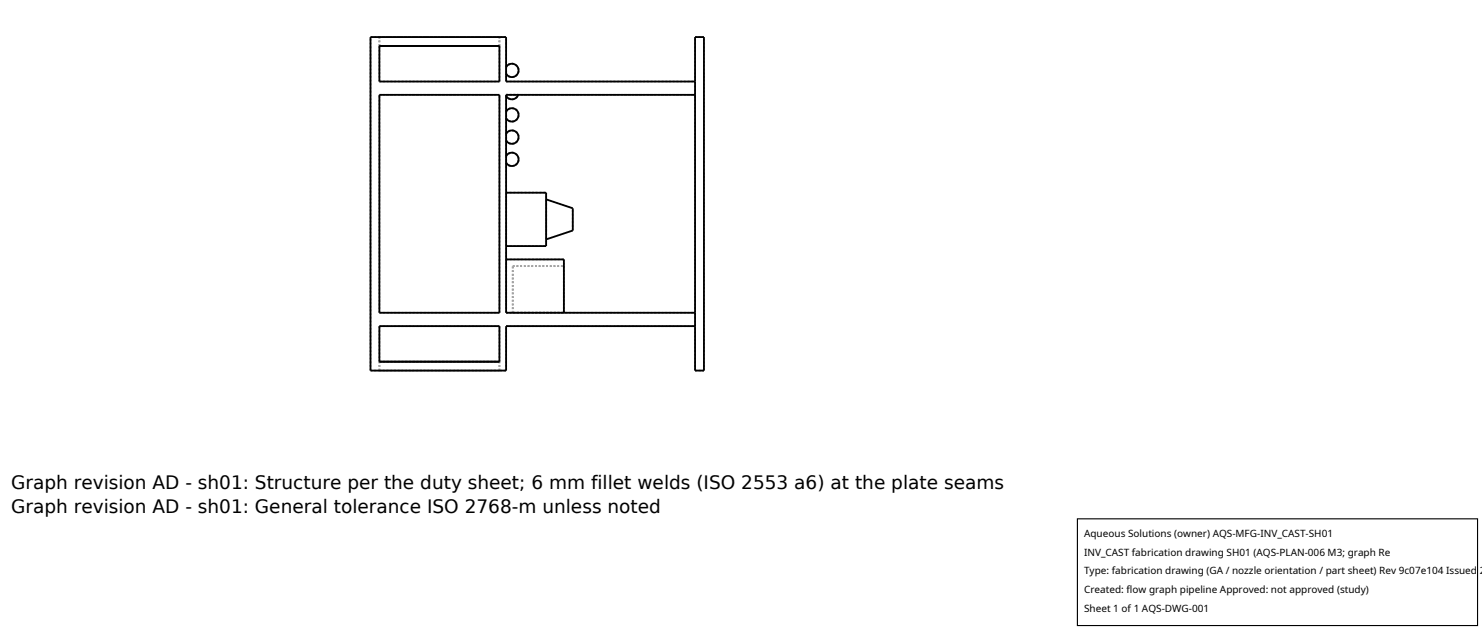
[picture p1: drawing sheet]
<svg xmlns="http://www.w3.org/2000/svg" width="212mm" height="90mm" viewBox="0 0 212 90" stroke-linecap="round" stroke-linejoin="round" font-family="sans-serif">
<defs><g id="words">
<g font-size="2.6">
<text x="1.6" y="69.8">Graph revision AD - sh01: Structure per the duty sheet; 6 mm fillet welds (ISO 2553 a6) at the plate seams</text>
<text x="1.6" y="73.3">Graph revision AD - sh01: General tolerance ISO 2768-m unless noted</text>
</g>
<g font-size="1.4">
<text x="154.8" y="76.6">Aqueous Solutions (owner) AQS-MFG-INV_CAST-SH01</text>
<text x="154.8" y="79.3">INV_CAST fabrication drawing SH01 (AQS-PLAN-006 M3; graph Re</text>
<text x="154.8" y="82">Type: fabrication drawing (GA / nozzle orientation / part sheet) Rev 9c07e104 Issued 2</text>
<text x="154.8" y="84.7">Created: flow graph pipeline Approved: not approved (study)</text>
<text x="154.8" y="87.4">Sheet 1 of 1 AQS-DWG-001</text>
</g>
</g></defs>
<g fill="none" stroke="#a0a0a0" stroke-width=".26" stroke-dasharray=".3 .3" stroke-linecap="butt">
<path d="M52.9 5.3h19.4M54.2 5.3h17.1M54.2 6.6v-1.3M54.2 11.6v-5M54.2 11.6h17.1M54.2 6.6h17.1M54.2 13.5h17.1M71.3 6.6v-1.3M71.3 11.6v-5M72.3 11.6h27M72.3 11.6v-6.3M72.3 9.6v.9"/>
<path d="M72.3 10.5l.5 .4 .6 .1 .5-.4 .2-.5-.2-.6-.5-.4-.6 .1-.5 .4M72.3 13.5h27M72.3 13.5h1.7M72.3 13.5v.2M72.3 13.7l.4 .4 .5 .1 .5-.2 .3-.5M72.3 19.1v1M72.3 15.9v1M72.3 16.9l.5 .4h.6l.5-.3 .2-.6-.2-.6-.5-.3h-.6l-.5 .4M99.3 5.3h1.2M99.3 11.6v-6.3M99.3 13.5v-1.9M72.3 35.1v-7.6"/>
<path d="M72.3 22.3v.9M72.3 20.1l.5 .4h.6l.5-.4 .2-.5-.2-.6-.5-.3h-.6l-.5 .4M72.3 23.2l.5 .4 .6 .1 .5-.4 .2-.5-.2-.6-.5-.4-.6 .1-.5 .4M72.3 27.5h5.7M72.3 35.1h5.7M72.3 37h8.2M73.2 38h7.3M78 35.1v-7.6M78 28.5v5.7M78 34.2v-5.7M80.5 38v6.7M81.8 32.9v-3.2"/>
<path d="M52.9 52.9h19.4M52.9 52.9v-47.6M54.2 52.9h17.1M54.2 52.9v-1.3M54.2 51.6v-5M54.2 51.6h17.1M54.2 46.6h17.1M54.2 44.7h17.1M54.2 44.7v-31.2M71.3 52.9v-1.3M71.3 51.6v-5M71.3 44.7v-31.2"/>
<path d="M72.3 52.9v-6.3M72.3 46.6h27M72.3 44.7v-31.2M72.3 44.7v-7.7M72.3 44.7h8.2M72.3 44.7h27M73.2 44.7h7.3M73.2 44.7v-6.7M80.5 44.7v-7.7M99.3 52.9v-6.3M99.3 52.9h1.2M99.3 44.7v-31.2"/>
<path d="M99.3 46.6v-1.9M100.5 52.9v-47.6"/>
</g>
<g fill="none" stroke="#000" stroke-width=".26">
<path d="M54.2 6.6h17.1v5h-17.1zM54.2 13.5h17.1v31.2h-17.1zM72.3 9.6l.5-.4 .6-.1 .5 .4 .2 .5-.2 .6-.5 .4-.6-.1-.5-.4M72.3 15.9l.5-.4h.6l.5 .3 .2 .6-.2 .6-.5 .3h-.6l-.5-.4M72.3 19.1l.5-.4h.6l.5 .3 .2 .6-.2 .5-.5 .4h-.6l-.5-.4M74 13.5l-.3 .5-.5 .2-.5-.1-.4-.4M99.3 11.6h-27v-6.3h-19.4v47.6h19.4v-6.3h27M99.3 5.3h1.2v47.6h-1.2zM99.3 13.5h-27v31.2h27M72.3 22.3l.5-.4 .6-.1 .5 .4 .2 .5-.2 .6-.5 .4-.6-.1-.5-.4M72.3 27.5h5.7v7.6h-5.7M72.3 37h8.2v7.7"/>
<path d="M78 28.5l3.8 1.2v3.2l-3.8 1.3M54.2 46.6h17.1v5h-17.1z"/>
</g>
<path d="M153.9 74.1h57.1v15.2h-57.1z" fill="#fff" stroke="#000" stroke-width=".16"/>
<use href="#words"/>
</svg>
